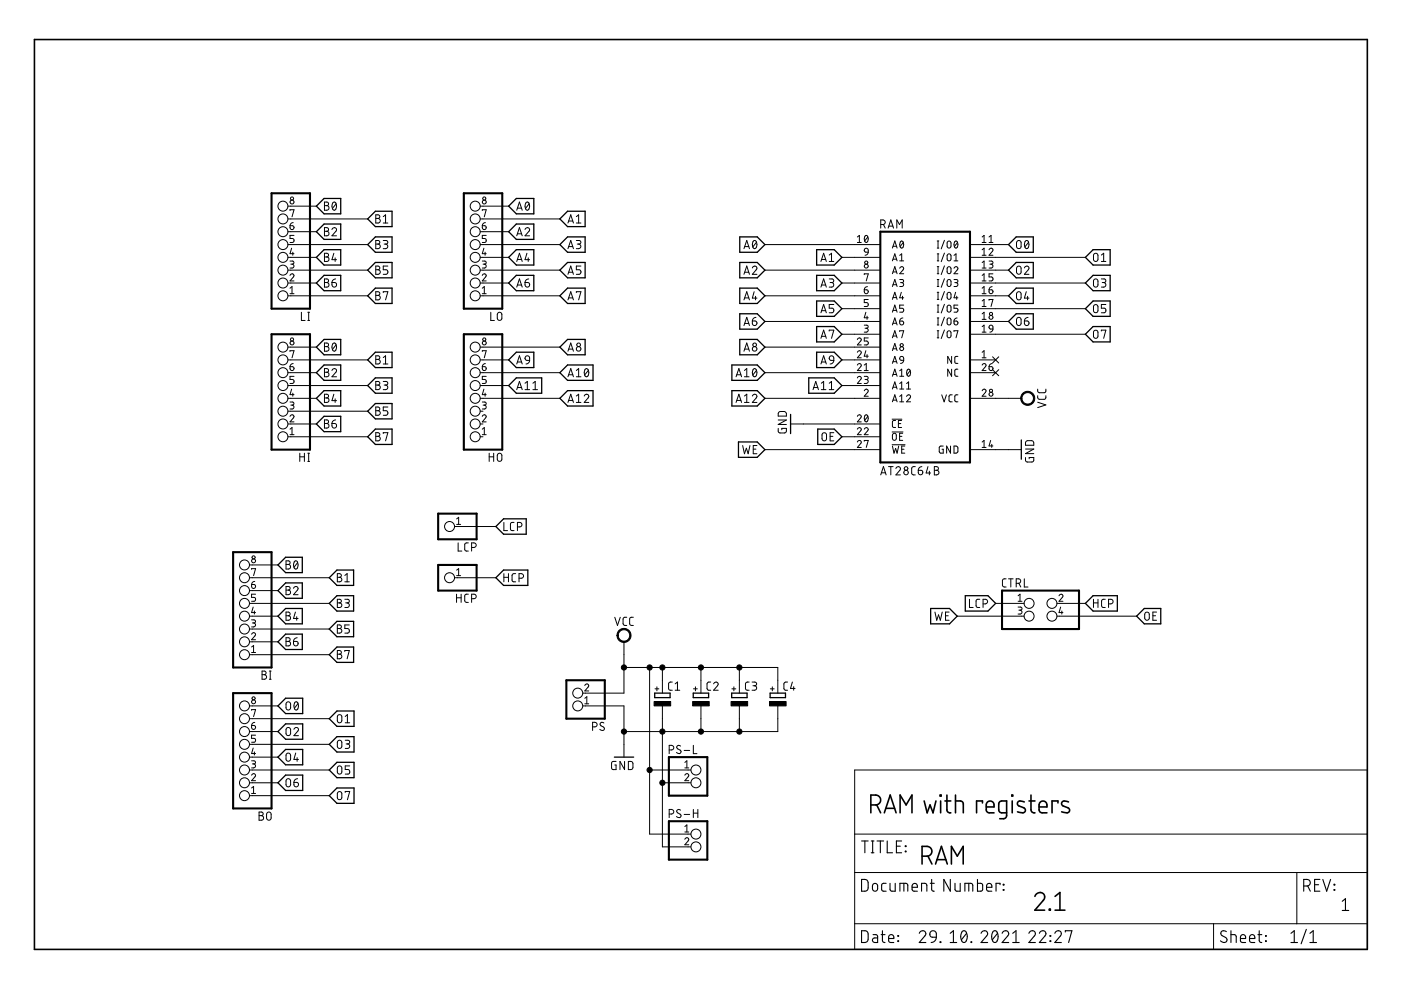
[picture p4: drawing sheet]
<svg xmlns="http://www.w3.org/2000/svg" width="297mm" height="210mm" viewBox="0 0 297 210" stroke-linecap="round" stroke-linejoin="round" font-family="sans-serif">
<g fill="none" stroke="#000" stroke-width=".21">
<path d="M61 57.3h17M61 54.6h6.1M61 51.9h17M61 49.1h6.1M61 46.4h17M61 43.7h6.1M61.5 58.4a.41 .41 0 0 1 .6-.3 .41 .41 0 0 1 .1 .6l-.7 .9h.8M61.5 55.4h.6l.2 .2-.2 .4h-.4M61.5 47.9h.5a.42 .42 0 0 1 .3 .4 .42 .42 0 0 1-.4 .4 .42 .42 0 0 1-.4-.4zM61.5 44.6v-.1h.8l-.4 1.5M61.8 52.6l-.3 1.2h.8M61.9 56a.41 .41 0 0 1 .4 .4 .41 .41 0 0 1-.4 .4h-.4"/>
<path d="M62.1 53.5v.6M62.2 47.2l-.4 .1-.3 .6M62.3 49.9h-.8v.7h.5a.43 .43 0 0 1 .3 .4 .43 .43 0 0 1-.3 .4h-.5M68.8 42.8h.5a.38 .38 0 0 1 .4 .4 .38 .38 0 0 1-.4 .4 .49 .49 0 0 1 .5 .5 .49 .49 0 0 1-.5 .5h-.5zM68.8 48.3h.5a.39 .39 0 0 1 .4 .4 .39 .39 0 0 1-.4 .3 .48 .48 0 0 1 .4 .5 .48 .48 0 0 1-.4 .5h-.5zM68.8 53.7h.5a.39 .39 0 0 1 .4 .4 .39 .39 0 0 1-.4 .4 .48 .48 0 0 1 .5 .5 .48 .48 0 0 1-.5 .4h-.5zM68.8 59.1h.5a.38 .38 0 0 1 .4 .4 .38 .38 0 0 1-.4 .4 .49 .49 0 0 1 .5 .5 .49 .49 0 0 1-.5 .5h-.5zM68.8 59.9h.5M68.8 43.6h.5M68.8 49h.5M68.8 54.5h.5M70.4 48.7a.48 .48 0 0 1 .7-.4 .48 .48 0 0 1 .1 .7l-.8 1h1"/>
<path d="M70.4 59.9h.6a.49 .49 0 0 1 .4 .6 .49 .49 0 0 1-.6 .4 .49 .49 0 0 1-.4-.5zM70.6 42.9l.3-.1a1.02 1.02 0 0 1 0 1.8 1.09 1.09 0 0 1-.3-1.7zM70.8 53.7l-.4 1.4h1M71.1 54.7v.7M71.2 59.1l-.7 .4-.1 .4M71.3 43.2l-.8 1M79.7 56.4h.4a.39 .39 0 0 1 .4 .4 .39 .39 0 0 1-.4 .4 .49 .49 0 0 1 .5 .5 .49 .49 0 0 1-.5 .5h-.4zM79.7 51h.4a.38 .38 0 0 1 .4 .4 .38 .38 0 0 1-.4 .4 .49 .49 0 0 1 .5 .4 .49 .49 0 0 1-.5 .5h-.4zM79.7 45.6h.4a.38 .38 0 0 1 .4 .3 .38 .38 0 0 1-.4 .4 .49 .49 0 0 1 .5 .5 .49 .49 0 0 1-.5 .5h-.4zM79.7 57.2h.4M79.7 51.8h.4M79.7 46.3h.4"/>
<path d="M81.3 51h.5a.38 .38 0 0 1 .4 .4 .38 .38 0 0 1-.4 .4h-.4M81.3 47.3h.9M81.3 45.9l.4-.3v1.7M81.7 51.8a.49 .49 0 0 1 .5 .4 .49 .49 0 0 1-.5 .5h-.4M82.2 56.4h-.9v.8h.5a.49 .49 0 0 1 .4 .5 .49 .49 0 0 1-.4 .5h-.5M101.8 57.3h16.9M101.8 54.6h6M101.8 51.9h16.9M101.8 49.1h6M101.8 46.4h16.9M101.8 43.7h6M102.3 58.4a.41 .41 0 0 1 .5-.3 .41 .41 0 0 1 .2 .6l-.7 .9h.8"/>
<path d="M102.3 55.4h.6l.2 .2-.2 .4h-.5M102.3 47.9h.5a.42 .42 0 0 1 .3 .4 .42 .42 0 0 1-.4 .4 .42 .42 0 0 1-.4-.4zM102.3 44.6v-.1h.8l-.4 1.5M102.6 52.6l-.3 1.2h.8M102.7 56a.41 .41 0 0 1 .4 .4 .41 .41 0 0 1-.4 .4h-.4M102.8 53.5v.6M102.9 47.2l-.4 .1-.2 .6M103.1 49.9h-.8v.7h.5a.44 .44 0 0 1 .3 .4 .44 .44 0 0 1-.3 .4h-.5M109.6 44.6l.5-1.8 .6 1.8M109.6 50l.5-1.7 .6 1.7M109.6 55.4l.5-1.7 .6 1.7M109.7 44.1h.9"/>
<path d="M109.7 49.6h.9M109.7 55h.9M111.3 48.7a.48 .48 0 0 1 .7-.4 .48 .48 0 0 1 .1 .7l-.8 1h1M111.3 59.9h.6a.49 .49 0 0 1 .4 .6 .49 .49 0 0 1-.5 .4 .49 .49 0 0 1-.5-.5zM111.5 42.9l.3-.1a1.02 1.02 0 0 1 0 1.8 1.09 1.09 0 0 1-.3-1.7zM111.7 53.7l-.4 1.4h1M112 54.7v.7M112.1 59.1l-.5 .2-.3 .6M112.2 43.2l-.8 1M120.4 58.2l.6-1.8 .6 1.8M120.4 52.7l.6-1.7 .6 1.7M120.4 47.3l.6-1.7 .6 1.7"/>
<path d="M120.6 52.3h.8M120.6 57.7h.8M120.6 46.9h.8M122.2 51h.6a.38 .38 0 0 1 .4 .4 .38 .38 0 0 1-.4 .4h-.4M122.2 45.9l.5-.3v1.7M122.2 47.3h1M122.7 51.8a.49 .49 0 0 1 .5 .4 .49 .49 0 0 1-.5 .5h-.5M123.2 56.4h-1v.8h.6a.49 .49 0 0 1 .4 .5 .49 .49 0 0 1-.4 .5h-.6M157.7 52.7l.6-1.7 .6 1.7M157.7 58.2l.6-1.8 .6 1.8M157.9 52.3h.8M157.9 57.7h.8"/>
<path d="M159.5 56.8a.48 .48 0 0 1 .7-.4 .48 .48 0 0 1 .1 .8l-.8 1h1M159.7 51.1l.3-.1a1.02 1.02 0 0 1 0 1.7 1.11 1.11 0 0 1-.3-1.6zM160.4 51.4l-.8 .9M162.2 57.3h24.4M162.2 51.9h24.4M174.1 55.4l.5-1.7 .6 1.7M174.2 55h.9M175.8 59.1h.6a.38 .38 0 0 1 .4 .4 .38 .38 0 0 1-.4 .4h-.4M175.8 54.1l.5-.4v1.7M175.8 55.4h1M176.3 59.9a.49 .49 0 0 1 .5 .5 .49 .49 0 0 1-.5 .5h-.5M178.5 54.6h8.1"/>
<path d="M181.8 50.2l.4-.3v1.5M181.8 51.4h.8M183.2 58.2v-.1h.9l-.4 1.5M183.4 52.7l.3-.1 .3 .1 .1 .8-.8-.1-.1-.4zM183.4 50l.3-.1a.88 .88 0 0 1 0 1.5 .96 .96 0 0 1-.3-1.4zM184 50.2l-.7 .9M184.1 53.5l-.3 .5-.4 .1M186.7 47.6h.5a.49 .49 0 0 0 .5-.5 .49 .49 0 0 0-.5-.5h-.5v1.8M187.3 47.6l.4 .8M188.3 48.4l.6-1.8 .5 1.8M188.4 47.9h.9M189.2 58l.5-1.5 .5 1.5"/>
<path d="M189.2 55.3l.5-1.5 .5 1.5M189.2 52.6l.5-1.5 .5 1.5M189.3 57.7h.8M189.3 54.9h.8M189.3 52.2h.8M190.1 48.4v-1.8l.6 1 .6-1v1.8M190.8 59.3h.6l.2 .2-.2 .4h-.5M190.8 56.9a.41 .41 0 0 1 .5-.3 .41 .41 0 0 1 .2 .6l-.7 .8h.8M190.8 54.1l.4-.3v1.5M190.8 55.3h.8M190.9 51.2l.3-.1a.88 .88 0 0 1 0 1.5 .95 .95 0 0 1-.3-1.4zM191.2 59.9a.41 .41 0 0 1 .4 .4 .41 .41 0 0 1-.4 .4h-.4"/>
<path d="M191.5 51.4l-.7 .9M198.7 59.3h.4M198.7 58h.4M198.7 55.3h.4M198.7 52.6h.4M198.7 51.1h.4M198.7 53.8h.4M198.7 56.5h.4M198.9 51.1v1.5M198.9 53.8v1.5M198.9 56.5v1.5M198.9 59.3v1.4"/>
<path d="M200.2 50.9l-.6 1.9M200.2 53.7l-.6 1.8M200.2 56.4l-.6 1.8M200.2 59.1l-.6 1.8M200.9 51.2l.3-.1 .3 .1 .1 1a.41 .41 0 0 1-.4 .4 .41 .41 0 0 1-.4-.4zM200.9 54l.3-.2 .3 .2 .1 .9a.41 .41 0 0 1-.4 .4 .41 .41 0 0 1-.4-.4zM200.9 56.7l.3-.2 .3 .2 .1 .9a.41 .41 0 0 1-.4 .4 .41 .41 0 0 1-.4-.4zM200.9 59.4h.6l.1 .9a.41 .41 0 0 1-.4 .4 .41 .41 0 0 1-.4-.4zM202.3 56.9a.41 .41 0 0 1 .5-.3 .41 .41 0 0 1 .2 .6l-.7 .8h.8M202.3 59.3h.6l.2 .2-.2 .4h-.5M202.3 55.3h.8M202.3 54.1l.4-.3v1.5"/>
<path d="M202.5 51.2l.2-.1a.9 .9 0 0 1 0 1.5 .91 .91 0 0 1-.2-1.4zM202.7 59.9a.41 .41 0 0 1 .4 .4 .41 .41 0 0 1-.4 .4h-.4M203 51.4l-.6 .9M205.7 57.3h8.1M205.7 54.6h24.4M205.7 51.9h8.1M208.2 51.4h.9M208.2 50.2l.4-.3v1.5M208.2 53l.4-.4v1.5M208.2 55.7l.4-.3v1.4M208.2 58.4l.4-.3v1.5M208.2 54.1h.9"/>
<path d="M208.2 56.8h.9M208.2 59.6h.9M209.7 53a.41 .41 0 0 1 .6-.3 .41 .41 0 0 1 .1 .6l-.7 .8h.8M209.7 55.4h.6l.2 .2-.2 .4h-.4M209.7 51.4h.8M209.7 50.2l.4-.3v1.5M210.1 56a.41 .41 0 0 1 .4 .4 .41 .41 0 0 1-.4 .4h-.4M210.5 58.1h-.8v.6h.5a.44 .44 0 0 1 .3 .4 .44 .44 0 0 1-.3 .5h-.5M215.6 51.2l.3-.2 .5 .2 .1 1a.49 .49 0 0 1-.5 .5 .49 .49 0 0 1-.5-.5zM215.6 56.6l.3-.2 .5 .2 .1 1.1a.49 .49 0 0 1-.5 .5 .49 .49 0 0 1-.5-.5zM217.2 56.8a.48 .48 0 0 1 .7-.4 .48 .48 0 0 1 .1 .8l-.8 1h1M217.4 51.1l.3-.1a1.02 1.02 0 0 1 0 1.7 1.09 1.09 0 0 1-.3-1.6z"/>
<path d="M218.1 51.4l-.8 .9M231.9 59.3l.3-.2 .5 .2 .1 1.1a.48 .48 0 0 1-.5 .5 .48 .48 0 0 1-.5-.5zM231.9 53.9l.3-.2 .5 .2 .1 1a.48 .48 0 0 1-.5 .5 .48 .48 0 0 1-.5-.5zM233.5 59.1h.6a.38 .38 0 0 1 .4 .4 .38 .38 0 0 1-.4 .4h-.4M233.5 55.4h1M233.5 54.1l.5-.4v1.7M234 59.9a.49 .49 0 0 1 .5 .5 .49 .49 0 0 1-.5 .5h-.5M61 79h6.1M61 62.7h17M61 60h6.1M61 76.3h17M61 73.6h6.1"/>
<path d="M61.5 77.7h.5a.42 .42 0 0 1 .3 .5 .42 .42 0 0 1-.4 .4 .42 .42 0 0 1-.4-.4zM61.5 62.3h.8M61.5 74.5v-.1h.8l-.4 1.5M61.5 61.1l.4-.3v1.5M62.2 77.1l-.4 .1-.3 .5M62.3 79.8h-.8v.7h.5a.43 .43 0 0 1 .3 .4 .43 .43 0 0 1-.3 .4h-.5M63.9 66.2v1.7h.8M65.3 66.2h.3M65.3 67.9h.3M65.4 66.2v1.7M68.8 72.7h.5a.38 .38 0 0 1 .4 .4 .38 .38 0 0 1-.4 .4 .49 .49 0 0 1 .5 .5 .49 .49 0 0 1-.5 .5h-.5zM68.8 78.1h.5a.39 .39 0 0 1 .4 .4 .39 .39 0 0 1-.4 .4 .48 .48 0 0 1 .4 .5 .48 .48 0 0 1-.4 .5h-.5z"/>
<path d="M68.8 73.5h.5M68.8 78.9h.5M70.4 78.5a.48 .48 0 0 1 .7-.3 .48 .48 0 0 1 .1 .7l-.8 1h1M70.6 72.8l.3-.1a1.02 1.02 0 0 1 0 1.8 1.09 1.09 0 0 1-.3-1.7zM71.3 73.1l-.8 1M79.7 75.4h.4a.38 .38 0 0 1 .4 .4 .38 .38 0 0 1-.4 .4 .49 .49 0 0 1 .5 .5 .49 .49 0 0 1-.5 .5h-.4zM79.7 61.8h.4a.39 .39 0 0 1 .4 .4 .39 .39 0 0 1-.4 .4 .48 .48 0 0 1 .5 .5 .48 .48 0 0 1-.5 .5h-.4zM79.7 76.2h.4M79.7 62.6h.4M81.3 62v-.2h.9l-.5 1.8M81.3 75.8l.4-.4v1.8M81.3 77.2h.9"/>
<path d="M101.8 79h16.9M101.8 62.7h16.9M101.8 60h6M101.8 76.3h6M101.8 73.6h16.9M102.3 77.7h.5a.42 .42 0 0 1 .3 .5 .42 .42 0 0 1-.4 .4 .42 .42 0 0 1-.4-.4zM102.3 62.3h.8M102.3 61.1l.4-.3v1.5M102.3 74.5v-.1h.8l-.4 1.5M102.9 77.1l-.4 .1-.2 .5M103.1 79.8h-.8v.7h.5a.44 .44 0 0 1 .3 .4 .44 .44 0 0 1-.3 .4h-.5M104.1 66.2v1.7h.7"/>
<path d="M105.6 66.4l.2-.2 .5 .2 .1 1.1a.49 .49 0 0 1-.5 .4 .49 .49 0 0 1-.5-.4zM109.6 77.2l.5-1.8 .6 1.8M109.6 60.9l.5-1.8 .6 1.8M109.7 60.4h.9M109.7 76.8h.9M111.4 75.6l.3-.2 .5 .2 .1 .8-.9-.1-.1-.3zM112.3 76.4l-.2 .5-.6 .3M120.4 63.6l.6-1.8 .6 1.8M120.4 79.9l.6-1.8 .6 1.8M120.4 74.5l.6-1.8 .6 1.8M120.6 63.2h.8M120.6 79.5h.8"/>
<path d="M120.6 74h.8M122.2 62v-.2h1l-.5 1.8M122.2 78.5l.5-.4v1.8M122.2 79.9h1M124.1 78.3l.3-.2a1.02 1.02 0 0 1 0 1.8 1.08 1.08 0 0 1-.3-1.6zM124.7 78.5l-.7 1M156.1 79.9l.6-1.8 .5 1.8M156.2 79.5h.9M157.7 63.6l.6-1.8 .6 1.8M157.7 74.5l.6-1.8 .6 1.8M157.7 69l.6-1.7 .6 1.7M157.8 78.5l.5-.4v1.8"/>
<path d="M157.8 79.9h1M157.9 63.2h.8M157.9 74h.8M157.9 68.6h.8M159.5 68.1h.6a.49 .49 0 0 1 .4 .5 .49 .49 0 0 1-.5 .4 .49 .49 0 0 1-.5-.5zM159.7 78.3l.3-.2a1.02 1.02 0 0 1 0 1.8 1.08 1.08 0 0 1-.3-1.6zM159.9 61.8l-.4 1.4h1M160.2 62.8v.8M160.3 67.3l-.6 .3-.2 .5M160.4 78.5l-.8 1M162.2 79h24.4M162.2 68.2h24.4"/>
<path d="M162.2 62.7h24.4M162.2 73.6h24.4M174.1 66.3l.5-1.7 .6 1.7M174.1 60.9l.5-1.8 .6 1.8M174.1 71.7l.5-1.7 .6 1.7M174.1 77.2l.5-1.8 .6 1.8M174.2 65.9h.9M174.2 60.4h.9M174.2 71.3h.9M174.2 76.8h.9M175.8 70.2v-.2h1l-.5 1.7M175.9 75.6l.3-.2 .5 .2 .1 .8-.9-.1-.1-.3z"/>
<path d="M176.8 64.6h-1v.7h.6a.5 .5 0 0 1 .4 .5 .5 .5 0 0 1-.4 .5h-.6M176.8 76.4l-.2 .5-.6 .3M178.5 70.9h8.1M178.5 65.4h8.1M178.5 60h8.1M178.5 76.3h8.1M181.8 77.4a.41 .41 0 0 1 .6-.3 .41 .41 0 0 1 .1 .6l-.7 .9h.8M181.8 74.7a.41 .41 0 0 1 .6-.3 .41 .41 0 0 1 .1 .6l-.7 .9h.8M181.8 72a.41 .41 0 0 1 .5-.3 .41 .41 0 0 1 .2 .6l-.7 .8h.8M183.2 68.9l.7 .1 .2 .2-.2 .4h-.5M183.2 61.4h.5a.42 .42 0 0 1 .4 .5 .42 .42 0 0 1-.5 .4 .42 .42 0 0 1-.4-.5zM183.2 79.8h.7l.2 .3-.2 .3-.5 .1"/>
<path d="M183.2 78.6h.9M183.2 77.4l.5-.3v1.5M183.6 66.2l-.4 1.2h.9M183.6 74.4l-.4 1.1h.9M183.7 69.6a.41 .41 0 0 1 .4 .4 .41 .41 0 0 1-.4 .4h-.5M183.8 67v.7M183.8 75.2v.7M183.9 60.8l-.5 .2-.2 .4M184.1 63.5h-.9v.7h.5a.42 .42 0 0 1 .4 .4 .42 .42 0 0 1-.4 .4h-.5M184.1 71.6h-.9v.7h.5a.42 .42 0 0 1 .4 .4 .42 .42 0 0 1-.4 .4h-.5M189.2 71.6l.5-1.5 .5 1.5M189.2 68.9l.5-1.5 .5 1.5"/>
<path d="M189.2 66.2l.5-1.5 .5 1.5M189.2 63.5l.5-1.5 .5 1.5M189.2 60.7l.5-1.4 .5 1.4M189.2 79.8l.5-1.5 .5 1.5M189.2 77l.5-1.4 .5 1.4M189.2 74.3l.5-1.5 .5 1.5M189.3 71.2h.8M189.3 68.5h.8M189.3 65.8h.8M189.3 63.1h.8M189.3 60.4h.8M189.3 79.4h.8"/>
<path d="M189.3 76.7h.8M189.3 74h.8M190.8 68.1h.5a.42 .42 0 0 1 .3 .4 .42 .42 0 0 1-.4 .4 .42 .42 0 0 1-.4-.4zM190.8 79.8h.8M190.8 78.6l.4-.3v1.5M190.8 70.3v-.2h.8l-.4 1.5M190.9 75.7h.6l.1 .7-.7-.1-.1-.3zM191.1 62l-.3 1.1h.8M191.3 62.8v.7M191.4 67.4l-.4 .1-.2 .6M191.6 64.7h-.8v.7h.5a.42 .42 0 0 1 .3 .4 .42 .42 0 0 1-.3 .4h-.5M191.6 76.4l-.3 .5-.4 .1"/>
<path d="M192.4 78.4l.2-.1a.88 .88 0 0 1 0 1.5 .96 .96 0 0 1-.2-1.4zM193 78.6l-.7 .8M198.7 70.1h.4M198.7 66.2h.4M198.7 64.7h.4M198.7 63.5h.4M198.7 60.7h.4M198.7 62h.4M198.7 68.9h.4M198.7 67.4h.4M198.7 71.6h.4M198.9 62v1.5"/>
<path d="M198.9 64.7v1.5M198.9 67.4v1.5M198.9 70.1v1.5M200.2 61.8l-.6 1.8M200.2 64.5l-.6 1.9M200.2 67.2l-.6 1.9M200.2 70l-.6 1.8M200.9 62.1l.3-.1 .3 .1 .1 1a.41 .41 0 0 1-.4 .4 .41 .41 0 0 1-.4-.4zM200.9 64.8l.3-.1 .3 .1 .1 1a.41 .41 0 0 1-.4 .4 .41 .41 0 0 1-.4-.4zM200.9 67.5h.6l.1 1a.41 .41 0 0 1-.4 .4 .41 .41 0 0 1-.4-.4zM200.9 70.3l.3-.2 .3 .2 .1 .9a.41 .41 0 0 1-.4 .4 .41 .41 0 0 1-.4-.4zM201.8 75.6v1.4l-.9-1.4v1.4"/>
<path d="M201.8 78.3v1.5l-.9-1.5v1.5M202.3 68.1h.5a.42 .42 0 0 1 .3 .4 .42 .42 0 0 1-.4 .4 .42 .42 0 0 1-.4-.4zM202.3 70.3v-.2h.8l-.4 1.5M202.6 62l-.3 1.1h.8M202.8 62.8v.7M202.9 67.4l-.4 .1-.2 .6M203.1 78.3h-.5l-.2 .3 .1 1 .1 .2h.5M203.1 64.7h-.8v.7h.5a.42 .42 0 0 1 .3 .4 .42 .42 0 0 1-.3 .4h-.5M203.1 75.6h-.5l-.2 .3 .1 1 .1 .1h.5M205.7 79h5.4M205.7 70.9h24.4M205.7 68.2h8.1"/>
<path d="M205.7 65.4h24.4M205.7 62.7h8.1M205.7 60h24.4M205.7 76.3h5.4M208.2 77.4a.41 .41 0 0 1 .6-.3 .41 .41 0 0 1 .1 .6l-.7 .9h.9M208.2 70.4h.9M208.2 65h.9M208.2 61.1l.4-.3v1.5M208.2 63.8l.4-.3v1.5M208.2 66.5l.4-.3v1.5M208.2 69.3l.4-.4v1.5M208.2 74.7l.4-.3v1.5"/>
<path d="M208.2 62.3h.9M208.2 67.7h.9M208.2 75.9h.9M209.7 77.7h.5a.42 .42 0 0 1 .3 .5 .42 .42 0 0 1-.4 .4 .42 .42 0 0 1-.4-.4zM209.7 61.4h.5a.42 .42 0 0 1 .3 .5 .42 .42 0 0 1-.4 .4 .42 .42 0 0 1-.4-.5zM209.7 63.7v-.2h.8l-.4 1.5M209.8 69h.6l.1 .8-.7-.1-.1-.4zM210.4 77.1l-.6 .3-.1 .3M210.4 60.8l-.6 .2-.1 .4M210.4 78.4l1.4 1.3M210.4 75.6l1.4 1.4M210.5 69.8l-.1 .3-.5 .3"/>
<path d="M211.8 78.4l-1.4 1.3M211.8 75.6l-1.4 1.4M215.6 62l.3-.2 .5 .2 .1 1.1a.49 .49 0 0 1-.5 .5 .49 .49 0 0 1-.5-.5zM215.6 67.5l.3-.2 .5 .2 .1 1a.49 .49 0 0 1-.5 .5 .49 .49 0 0 1-.5-.5zM217.2 68.1h.6a.49 .49 0 0 1 .4 .5 .49 .49 0 0 1-.5 .4 .49 .49 0 0 1-.5-.5zM217.6 61.8l-.4 1.4h1M217.9 62.8v.8M218 67.3l-.7 .3-.1 .5M231.9 64.7l.3-.1 .5 .1 .1 1.1a.48 .48 0 0 1-.5 .5 .48 .48 0 0 1-.5-.5zM231.9 70.2l.3-.2 .5 .2 .1 1.1a.48 .48 0 0 1-.5 .4 .48 .48 0 0 1-.5-.4zM233.5 70.2v-.2h1l-.5 1.7M234.5 64.6h-1v.7h.6a.5 .5 0 0 1 .4 .5 .5 .5 0 0 1-.4 .5h-.6"/>
<path d="M61 84.5h6.1M61 89.9h6.1M61 92.6h17M61 81.7h17M61 87.2h17M61.5 88.3a.41 .41 0 0 1 .6-.3 .41 .41 0 0 1 .1 .6l-.7 .9h.8M61.5 85.2l.6 .1 .2 .2-.2 .4h-.4M61.5 92.2h.8M61.5 91l.4-.3v1.5M61.8 82.5l-.3 1.2h.8M61.9 85.9a.41 .41 0 0 1 .4 .4 .41 .41 0 0 1-.4 .4h-.4M62.1 83.4v.6"/>
<path d="M63.6 96.9h.9M63.6 96.1v1.7M64.5 96.1v1.7M65.3 96.1h.3M65.3 97.8h.3M65.4 96.1v1.7M68.8 83.6h.5a.39 .39 0 0 1 .4 .4 .39 .39 0 0 1-.4 .4 .48 .48 0 0 1 .5 .4 .48 .48 0 0 1-.5 .5h-.5zM68.8 89h.5a.38 .38 0 0 1 .4 .4 .38 .38 0 0 1-.4 .4 .49 .49 0 0 1 .5 .5 .49 .49 0 0 1-.5 .5h-.5zM68.8 89.8h.5M68.8 84.4h.5M70.4 89.8h.6a.49 .49 0 0 1 .4 .5 .49 .49 0 0 1-.6 .5 .49 .49 0 0 1-.4-.5zM70.8 83.6l-.4 1.3h1"/>
<path d="M71.1 84.6v.7M71.2 89l-.7 .3-.1 .5M79.7 86.3h.4a.39 .39 0 0 1 .4 .4 .39 .39 0 0 1-.4 .4 .49 .49 0 0 1 .5 .5 .49 .49 0 0 1-.5 .5h-.4zM79.7 80.9h.4a.38 .38 0 0 1 .4 .4 .38 .38 0 0 1-.4 .3 .49 .49 0 0 1 .5 .5 .49 .49 0 0 1-.5 .5h-.4zM79.7 91.7h.4a.39 .39 0 0 1 .4 .4 .39 .39 0 0 1-.4 .4 .48 .48 0 0 1 .5 .5 .48 .48 0 0 1-.5 .5h-.4zM79.7 92.5h.4M79.7 87.1h.4M79.7 81.6h.4M81.3 80.9h.5a.38 .38 0 0 1 .4 .4 .38 .38 0 0 1-.4 .3h-.4M81.3 91.9v-.2h.9l-.5 1.8M81.7 81.6a.49 .49 0 0 1 .5 .5 .49 .49 0 0 1-.5 .5h-.4M82.2 86.3h-.9v.8h.5a.49 .49 0 0 1 .4 .5 .49 .49 0 0 1-.4 .5h-.5"/>
<path d="M101.8 84.5h16.9M101.8 89.9h.6M101.8 92.6h.6M101.8 81.7h6M101.8 87.2h.6M102.3 88.3a.41 .41 0 0 1 .5-.3 .41 .41 0 0 1 .2 .6l-.7 .9h.8M102.3 85.2l.6 .1 .2 .2-.2 .4h-.5M102.3 92.2h.8M102.3 91l.4-.3v1.5M102.6 82.5l-.3 1.2h.8M102.7 85.9a.41 .41 0 0 1 .4 .4 .41 .41 0 0 1-.4 .4h-.4M102.8 83.4v.6"/>
<path d="M103.7 96.1v1.7M103.7 96.9h1M104.7 96.1v1.7M105.6 96.3l.2-.2 .5 .2 .1 1a.49 .49 0 0 1-.5 .5 .49 .49 0 0 1-.5-.5zM109.6 82.6l.5-1.7 .6 1.7M109.7 82.2h.9M111.3 81.3l.5-.4v1.7M111.3 82.6h1M113 82.6h1M113 81.3l.5-.4v1.7M120.4 85.3l.6-1.7 .6 1.7M120.6 84.9h.8"/>
<path d="M122.2 84l.5-.4v1.7M122.2 85.3h1M123.9 84a.48 .48 0 0 1 .6-.4 .48 .48 0 0 1 .2 .8l-.8 .9h.9M156.1 85.3l.6-1.7 .5 1.7M156.2 84.9h.9M157.5 94.5l.3 1.7 .4-1.2 .4 1.2 .4-1.7M157.8 85.3h1M157.8 84l.5-.4v1.7M159.5 84a.48 .48 0 0 1 .7-.4 .48 .48 0 0 1 .1 .8l-.8 .9h1M159.7 95.2h.6M160.5 94.5h-.8v1.7h.8M162.2 84.5h24.4"/>
<path d="M162.2 95.3h24.4M165 90.8v.7l.2 .3h1.1l.3-.1 .1-.9h-.9v.3M165 89h1.7l-1.7 1h1.7M165.2 87.4l1.2-.1 .3 .3v.6h-1.7v-.6zM167.6 89.9h19M172.4 82.6l.6-1.7 .5 1.7M172.5 82.2h.9M174.1 82.6h1M174.1 81.3l.5-.4v1.7M174.4 91.9l.3-.1 .4 .1 .1 1.1a.48 .48 0 0 1-.4 .5 .48 .48 0 0 1-.5-.5zM175.8 81.3l.5-.4v1.7M175.8 82.6h1"/>
<path d="M176 92.5h.6M176.8 91.7h-.8v1.8h.8M178.5 92.6h8.1M178.5 81.7h8.1M181.8 88.3a.41 .41 0 0 1 .5-.3 .41 .41 0 0 1 .2 .6l-.7 .9h.8M181.8 91a.41 .41 0 0 1 .6-.3 .41 .41 0 0 1 .1 .6l-.7 .9h.8M181.8 80.1a.41 .41 0 0 1 .5-.3 .41 .41 0 0 1 .2 .7l-.7 .8h.8M181.8 93.7a.41 .41 0 0 1 .5-.3 .41 .41 0 0 1 .2 .6l-.7 .9h.8M183.2 82.8a.41 .41 0 0 1 .6-.3 .41 .41 0 0 1 .2 .7l-.8 .8h.9M183.2 91a.41 .41 0 0 1 .6-.3 .41 .41 0 0 1 .2 .6l-.8 .9h.9M183.2 93.6v-.2h.9l-.4 1.5M183.4 88.1l.3-.2a.88 .88 0 0 1 0 1.6 .96 .96 0 0 1-.3-1.4z"/>
<path d="M183.7 80.5a.42 .42 0 0 1 .4 .4 .42 .42 0 0 1-.4 .4h-.5M184 88.3l-.7 .8M188.4 98.9h1M188.9 98.9v1.8M189.1 88.9h2.1M189.1 91.6h2.4M189.1 94.3h2.8M189.2 85.2l.5-1.5 .5 1.5M189.2 82.5l.5-1.5 .5 1.5M189.2 94.6l.3 1.5 .4-1 .3 1 .3-1.5M189.3 92l.3-.1 .3 .1 .1 .9a.41 .41 0 0 1-.4 .5 .41 .41 0 0 1-.4-.5zM189.3 84.8h.8"/>
<path d="M189.3 82.1h.8M189.9 89.2h-.5l-.2 .3v.9l.2 .2h.5M189.9 99.3a.48 .48 0 0 1 .7-.3 .48 .48 0 0 1 .2 .7l-.9 1h1M190.5 89.8h.5M190.7 92.5h.5M190.8 84.1l.4-.4v1.5M190.8 81.3l.4-.3v1.5M190.8 85.2h.8M190.8 82.5h.8M191.2 89.2h-.7v1.4h.7M191.2 95.2h.5M191.4 91.9h-.7v1.5h.7"/>
<path d="M191.8 94.6h-.6v1.5h.6M192.2 84.1a.41 .41 0 0 1 .6-.4 .41 .41 0 0 1 .1 .7l-.7 .8h.9M192.2 82.5h.9M192.2 81.3l.4-.3v1.5M194.1 98.9l-.6 .1-.2 .3v1.1l.2 .2 .6 .1M194.7 99.7h.6a.48 .48 0 0 1 .3 .5 .48 .48 0 0 1-.4 .5 .48 .48 0 0 1-.5-.5zM195.5 98.9l-.7 .4-.1 .4M196.7 98.9l-.3 1.4h.9M197 99.9v.8M198.1 98.9h.5a.39 .39 0 0 1 .4 .4 .39 .39 0 0 1-.4 .4 .49 .49 0 0 1 .5 .5 .49 .49 0 0 1-.5 .5h-.5zM198.1 99.7h.5M199.7 83.7l.5 1.5 .5-1.5"/>
<path d="M200 94.6h-.5l-.3 .2-.1 .9 .2 .4h.7v-.9h-.3M201.5 94.6v1.5l-.8-1.5v1.5M201.9 83.7h-.5l-.2 .4v.9l.2 .2h.5M202.3 94.6h.5l.3 .2v1l-.3 .2-.5 .1zM203.1 83.7h-.5l-.2 .4 .1 .9 .1 .2h.5M205.7 84.5h10.8M205.7 95.3h10.8M208.2 82.8a.41 .41 0 0 1 .6-.3 .41 .41 0 0 1 .1 .7l-.7 .8h.9M208.2 93.7l.4-.3v1.5M208.2 94.9h.9M210 93.4l-.3 1.2h.8M210.3 94.2v.7"/>
<path d="M217.4 97v.6l.3 .3h1.2l.2-.2 .1-.7h-1v.3M217.4 95.2h1.8l-1.8 1h1.8M217.5 93.6l.4-.2 .9 .1 .3 .3 .1 .6h-1.8zM220 83.9v.5l.4 .3 1.1-.1 .2-.2v-.5M220 82.5v.5l.4 .3 1.1-.1 .2-.2v-.5M220 85.3l1.7 .6-1.7 .5M52.9 119.8h6M60.6 118.9h.5a.38 .38 0 0 1 .4 .4 .38 .38 0 0 1-.4 .4 .49 .49 0 0 1 .5 .5 .49 .49 0 0 1-.5 .4h-.5zM60.6 119.7h.5M62.5 119l.2-.1a1.02 1.02 0 0 1 0 1.7 1.09 1.09 0 0 1-.2-1.6zM63.1 119.3l-.8 1M96.4 111.6h8.7"/>
<path d="M96.8 110l.4-.3v1.5M96.8 111.2h.9M97.1 115.1v1.7h.8M99.3 115.1h-.5l-.3 .4 .1 1.1 .2 .2h.5M100 116.1h.5a.49 .49 0 0 0 .5-.5 .49 .49 0 0 0-.5-.5h-.5v1.7M106.8 110.8v1.7h.8M109 110.8h-.5l-.3 .3v1.2l.3 .2h.5M109.7 111.7h.5a.48 .48 0 0 0 .5-.5 .48 .48 0 0 0-.5-.4h-.5v1.7M186.7 100.7l.6-1.8 .6 1.8M186.9 100.2h.8M52.9 122.5h16.9M52.9 127.9h16.9"/>
<path d="M52.9 130.6h6M52.9 138.8h16.9M52.9 136.1h6M52.9 133.4h16.9M52.9 125.2h6M53.3 134.5a.41 .41 0 0 1 .6-.3 .41 .41 0 0 1 .2 .6l-.8 .8h.9M53.3 131.4l.7 .1 .2 .2-.2 .4h-.5M53.3 123.9h.5a.42 .42 0 0 1 .4 .5 .42 .42 0 0 1-.5 .4 .42 .42 0 0 1-.4-.4zM53.3 137.2l.5-.3v1.4M53.3 120.7v-.1h.9l-.4 1.4M53.3 138.3h.9M53.7 128.7l-.4 1.2h.9"/>
<path d="M53.8 132.1a.42 .42 0 0 1 .4 .4 .42 .42 0 0 1-.4 .4h-.5M53.9 129.5v.7M54 123.3l-.4 .1-.3 .5M54.2 126h-.9v.7h.5a.42 .42 0 0 1 .4 .4 .42 .42 0 0 1-.4 .4h-.5M60.6 124.4h.5a.38 .38 0 0 1 .4 .3 .38 .38 0 0 1-.4 .4 .49 .49 0 0 1 .5 .5 .49 .49 0 0 1-.5 .5h-.5zM60.6 129.8h.5a.39 .39 0 0 1 .4 .4 .39 .39 0 0 1-.4 .4 .48 .48 0 0 1 .5 .4 .48 .48 0 0 1-.5 .5h-.5zM60.6 135.2h.5a.39 .39 0 0 1 .4 .4 .39 .39 0 0 1-.4 .4 .48 .48 0 0 1 .5 .5 .48 .48 0 0 1-.5 .4h-.5zM60.6 125.1h.5M60.6 130.6h.5M60.6 136h.5M62.2 124.7a.48 .48 0 0 1 .7-.3 .48 .48 0 0 1 .2 .7l-.9 1h1M62.2 136h.6a.49 .49 0 0 1 .4 .5 .49 .49 0 0 1-.5 .5 .49 .49 0 0 1-.5-.5z"/>
<path d="M62.6 129.8l-.4 1.3h1M62.9 130.7v.8M63 135.2l-.5 .2-.3 .6M71.5 132.5h.5a.38 .38 0 0 1 .4 .4 .38 .38 0 0 1-.4 .4 .49 .49 0 0 1 .5 .5 .49 .49 0 0 1-.5 .4h-.5zM71.5 127.1h.5a.38 .38 0 0 1 .4 .3 .38 .38 0 0 1-.4 .4 .49 .49 0 0 1 .5 .5 .49 .49 0 0 1-.5 .5h-.5zM71.5 121.6h.5a.39 .39 0 0 1 .4 .4 .39 .39 0 0 1-.4 .4 .48 .48 0 0 1 .5 .5 .48 .48 0 0 1-.5 .5h-.5zM71.5 137.9h.5a.39 .39 0 0 1 .4 .4 .39 .39 0 0 1-.4 .4 .49 .49 0 0 1 .5 .5 .49 .49 0 0 1-.5 .5h-.5zM71.5 133.3h.5M71.5 127.8h.5M71.5 122.4h.5M71.5 138.7h.5M73.1 127.1h.6a.38 .38 0 0 1 .4 .3 .38 .38 0 0 1-.4 .4h-.4"/>
<path d="M73.1 138.1v-.2h1l-.5 1.8M73.1 123.4h1M73.1 122l.5-.4v1.8M73.6 127.8a.49 .49 0 0 1 .5 .5 .49 .49 0 0 1-.5 .5h-.5M74.1 132.5h-1v.8h.6a.5 .5 0 0 1 .4 .5 .5 .5 0 0 1-.4 .4h-.6M96.4 122.5h8.7M96.8 126v1.7M96.8 126.7h1M96.8 120.9l.4-.3v1.4M96.8 122h.9M97.8 126v1.7M99.3 126h-.5l-.3 .4 .1 1.1 .2 .2h.5"/>
<path d="M100 126.9h.5a.48 .48 0 0 0 .5-.4 .48 .48 0 0 0-.5-.5h-.5v1.7M106.8 122.4h1M106.8 121.6v1.8M107.8 121.6v1.8M109.3 121.6l-.5 .1-.2 .3v1.1l.2 .2 .5 .1M110 122.6h.5a.49 .49 0 0 0 .5-.5 .49 .49 0 0 0-.5-.5h-.5v1.8M130.3 130.9l.6 1.7 .6-1.7M132.3 136.1v10.9h-8.8M132.9 130.9h-.5l-.3 .4v1.1l.3 .2h.5M134.3 130.9h-.6l-.2 .4v1.1l.2 .2h.6M198.2 129.8l.4 1.7 .4-1.1 .4 1.1 .4-1.7M200.5 130.6h.5"/>
<path d="M201.2 129.8h-.7v1.7h.7M202.9 130.6h14.2M205.5 127.1v1.7h.8M207.7 127.1h-.5l-.3 .3 .1 1.2 .2 .2h.5M208.4 128h.5a.49 .49 0 0 0 .5-.4 .49 .49 0 0 0-.5-.5h-.5v1.7M211.1 127.9h6M213.3 122.7h-.5l-.3 .4 .1 1.1 .2 .2 .5 .1M213.8 122.7h1M214.3 122.7v1.8M215.5 123.7h.4a.48 .48 0 0 0 .5-.5 .48 .48 0 0 0-.5-.5h-.4v1.8M215.9 128.7h.6l.2 .3-.2 .3-.5 .1M215.9 126.3l.4-.3v1.5"/>
<path d="M215.9 127.5h.8M216 123.7l.4 .8M216.3 129.4a.41 .41 0 0 1 .4 .4 .41 .41 0 0 1-.4 .4h-.4M217.2 122.7v1.8h.8M224.1 127.9h6M224.1 130.6h16.9M224.5 126.3a.41 .41 0 0 1 .6-.3 .41 .41 0 0 1 .1 .7l-.7 .8h.9M224.9 128.7l-.4 1.2h.9M225.1 129.5v.7M231.8 127.8h1M231.8 127.1v1.7M232.8 127.1v1.7"/>
<path d="M234.3 127.1h-.5l-.2 .3v1.2l.2 .2h.5M235 128h.5a.49 .49 0 0 0 .5-.4 .49 .49 0 0 0-.5-.5h-.5v1.7M242.8 129.9l.3-.1 .5 .1 .1 1.1a.49 .49 0 0 1-.5 .5 .49 .49 0 0 1-.5-.5zM244.4 130.6h.6M245.2 129.8h-.8v1.7h.8M52.9 157.8h16.9M52.9 155.1h6M52.9 152.4h16.9M52.9 149.7h6M53.3 153.8h.5a.42 .42 0 0 1 .4 .5 .42 .42 0 0 1-.5 .3 .42 .42 0 0 1-.4-.4zM53.3 150.6v-.1h.9l-.4 1.4M53.7 158.6l-.4 1.2h.9"/>
<path d="M53.9 159.4v.7M54 153.2l-.4 .1-.3 .5M54.2 155.9h-.9v.6h.5a.42 .42 0 0 1 .4 .5 .42 .42 0 0 1-.4 .4h-.5M55.6 142.3h.4a.38 .38 0 0 1 .4 .4 .38 .38 0 0 1-.4 .3 .49 .49 0 0 1 .5 .5 .49 .49 0 0 1-.5 .5h-.4zM55.6 143h.4M57.1 144h.4M57.1 142.3h.4M57.3 142.3v1.7M60.7 149l.3-.2 .5 .2 .1 1.1a.49 .49 0 0 1-.5 .4 .49 .49 0 0 1-.5-.4zM60.7 154.4l.3-.2 .5 .2 .1 1.1a.49 .49 0 0 1-.5 .5 .49 .49 0 0 1-.5-.5zM60.9 159.7h.5l.2 .3v.9a.49 .49 0 0 1-.5 .5 .49 .49 0 0 1-.5-.5l.1-.9zM62.3 154.6a.48 .48 0 0 1 .7-.4 .48 .48 0 0 1 .1 .8l-.8 1h1"/>
<path d="M62.5 148.9l.3-.1a1.02 1.02 0 0 1 0 1.7 1.11 1.11 0 0 1-.3-1.6zM62.7 159.7l-.4 1.3h1M63.2 149.2l-.8 1M71.6 157.1l.3-.1 .5 .1 .1 1.1a.48 .48 0 0 1-.5 .5 .48 .48 0 0 1-.5-.5zM71.6 151.7l.3-.2 .5 .2 .1 1.1a.48 .48 0 0 1-.5 .5 .48 .48 0 0 1-.5-.5zM73.2 157h.6a.39 .39 0 0 1 .3 .3 .39 .39 0 0 1-.3 .4h-.4M73.2 151.9l.5-.4v1.7M73.2 153.2h.9M73.7 157.7a.48 .48 0 0 1 .5 .5 .48 .48 0 0 1-.5 .5h-.5M123.5 149.7h8.8v10.8M124 145.4a.41 .41 0 0 1 .6-.4 .41 .41 0 0 1 .1 .7l-.7 .8h.8M124 148.1l.4-.4v1.5"/>
<path d="M124 149.2h.8M125.6 154.1h.5a.49 .49 0 0 0 .5-.5 .49 .49 0 0 0-.5-.5h-.5v1.8M128 153.3l-.2-.1a.41 .41 0 0 0-.5 .1 .41 .41 0 0 0 .1 .6l.6 .3a.44 .44 0 0 1 0 .6 .44 .44 0 0 1-.7 0l-.1-.2M132.3 141.5h32.6v5.5M137.7 141.5v35.3h8.8M138.9 146h.8M139.3 145.6v.9M140.4 141.5v5.5M140.4 149.7v29.9h6.1M141.9 159h.5a.49 .49 0 0 0 .5-.5 .49 .49 0 0 0-.5-.5h-.5v1.8M142.5 144.6l-.5 .1-.2 .3v1.1l.2 .2h.5M143.2 146.3h.9"/>
<path d="M143.2 145l.4-.4v1.7M144.3 158.2l-.2-.1a.41 .41 0 0 0-.6 .1 .41 .41 0 0 0 .2 .6l.5 .2a.44 .44 0 0 1 .1 .7 .44 .44 0 0 1-.7 0l-.2-.2M145.1 159.1h1.1M147 158v1.8h.8M147 146h.8M147.4 145.6v.9M148.6 141.5v5.5M148.6 149.7v5.4M150.7 144.6l-.6 .1-.2 .3v1.1l.2 .2h.6M151.3 145a.48 .48 0 0 1 .7-.4 .48 .48 0 0 1 .1 .8l-.8 .9h1M155.2 146h.8M155.6 145.6v.9"/>
<path d="M156.8 141.5v5.5M156.8 149.7v5.4M158.8 144.6l-.5 .1-.2 .3v1.1l.2 .2h.5M159.4 144.6h.6a.39 .39 0 0 1 .4 .4 .39 .39 0 0 1-.4 .4h-.4M159.9 145.4a.48 .48 0 0 1 .5 .5 .48 .48 0 0 1-.5 .4h-.5M163.3 146h.8M163.7 145.6v.9M164.9 149.7v5.4h-32.6M167 144.6l-.5 .1-.3 .3v1.1l.3 .2h.5M168 144.6l-.4 1.4h1M168.3 145.6v.7M52.9 163.3h16.9"/>
<path d="M52.9 168.7h16.9M52.9 166h6M52.9 160.5h6M53.3 164.4a.41 .41 0 0 1 .6-.4 .41 .41 0 0 1 .2 .7l-.8 .8h.9M53.3 161.3l.7 .1 .2 .2-.2 .3-.5 .1M53.3 167.1l.5-.3v1.4M53.3 168.2h.9M53.8 162a.42 .42 0 0 1 .4 .4 .42 .42 0 0 1-.4 .4h-.5M54.9 172.2h.5a.38 .38 0 0 1 .4 .4 .38 .38 0 0 1-.4 .3 .49 .49 0 0 1 .5 .5 .49 .49 0 0 1-.5 .5h-.5zM54.9 172.9h.5M56.6 172.3l.3-.1 .5 .1 .1 1.1a.49 .49 0 0 1-.5 .5 .49 .49 0 0 1-.5-.5zM60.7 165.3l.3-.2 .5 .2 .1 1a.49 .49 0 0 1-.5 .5 .49 .49 0 0 1-.5-.5z"/>
<path d="M62.3 165.9h.6a.48 .48 0 0 1 .4 .5 .48 .48 0 0 1-.5 .4 .48 .48 0 0 1-.5-.5zM63 160.6v.8M63.1 165.1l-.6 .3-.2 .5M71.6 162.6l.3-.2 .5 .2 .1 1a.48 .48 0 0 1-.5 .5 .48 .48 0 0 1-.5-.5zM71.6 168l.3-.2 .5 .2 .1 1.1a.48 .48 0 0 1-.5 .5 .48 .48 0 0 1-.5-.5zM73.2 168v-.2h.9l-.4 1.8M74.1 162.4h-.9v.8h.6a.5 .5 0 0 1 .4 .4 .5 .5 0 0 1-.4 .5h-.6M130.6 161.4l-.7 .1-.2 .2v1.2l.2 .3h.7v-1h-.3M132.4 161.4v1.8l-1-1.8v1.8M133.2 161.4l.7 .1 .3 .3v1l-.3 .4h-.7zM137.7 163.3h8.8M140.4 166h6.1"/>
<path d="M141.9 172.6h.5a.49 .49 0 0 0 .5-.5 .49 .49 0 0 0-.5-.5h-.5v1.8M144.3 171.8l-.4-.2-.4 .4 .1 .3 .6 .3a.44 .44 0 0 1 .1 .7 .44 .44 0 0 1-.7-.1l-.2-.1M145.1 172.7h1.1M145.2 164.4a.41 .41 0 0 1 .6-.3 .41 .41 0 0 1 .1 .6l-.7 .8h.8M145.2 177.9a.41 .41 0 0 1 .6-.3 .41 .41 0 0 1 .1 .7l-.7 .8h.8M145.2 162.8h.8M145.2 161.6l.4-.3v1.5M145.2 175.2l.4-.3v1.5M145.2 176.4h.8M147 171.6v1.8M147 172.4h1M148 171.6v1.8"/>
<path d="M181.2 163.3h108.7v38h-108.7zM181.2 176.8h108.7M181.2 185h108.7M181.2 195.9h108.7M257.3 195.9v5.4M275 185v10.9"/>
<circle cx="60" cy="49.1" r="1.06"/>
<circle cx="60" cy="54.6" r="1.06"/>
<circle cx="60" cy="46.4" r="1.06"/>
<circle cx="60" cy="51.9" r="1.06"/>
<circle cx="60" cy="57.3" r="1.06"/>
<circle cx="60" cy="43.7" r="1.06"/>
<circle cx="61.9" cy="42.1" r=".34"/>
<circle cx="61.9" cy="42.8" r=".42"/>
<circle cx="100.8" cy="49.1" r="1.06"/>
<circle cx="100.8" cy="54.6" r="1.06"/>
<circle cx="100.8" cy="46.4" r="1.06"/>
<circle cx="100.8" cy="57.3" r="1.06"/>
<circle cx="100.8" cy="51.9" r="1.06"/>
<circle cx="100.8" cy="43.7" r="1.06"/>
<circle cx="102.7" cy="42.1" r=".33"/>
<circle cx="102.7" cy="42.8" r=".41"/>
<circle cx="183.7" cy="55.7" r=".34"/>
<circle cx="183.7" cy="56.4" r=".42"/>
<circle cx="60" cy="79" r="1.06"/>
<circle cx="60" cy="60" r="1.06"/>
<circle cx="60" cy="76.3" r="1.06"/>
<circle cx="60" cy="73.6" r="1.06"/>
<circle cx="60" cy="62.7" r="1.06"/>
<circle cx="61.9" cy="72" r=".34"/>
<circle cx="61.9" cy="72.7" r=".42"/>
<circle cx="100.8" cy="76.3" r="1.06"/>
<circle cx="100.8" cy="60" r="1.06"/>
<circle cx="100.8" cy="73.6" r="1.06"/>
<circle cx="100.8" cy="62.7" r="1.06"/>
<circle cx="100.8" cy="79" r="1.06"/>
<circle cx="102.7" cy="72" r=".33"/>
<circle cx="102.7" cy="72.7" r=".41"/>
<circle cx="122.7" cy="73.1" r=".39"/>
<circle cx="122.7" cy="74" r=".49"/>
<circle cx="160" cy="73.1" r=".39"/>
<circle cx="160" cy="74" r=".49"/>
<circle cx="191.2" cy="73.9" r=".42"/>
<circle cx="191.2" cy="73.2" r=".33"/>
<circle cx="210.1" cy="67.3" r=".41"/>
<circle cx="210.1" cy="66.5" r=".33"/>
<circle cx="60" cy="84.5" r="1.06"/>
<circle cx="60" cy="81.7" r="1.06"/>
<circle cx="60" cy="87.2" r="1.06"/>
<circle cx="60" cy="92.6" r="1.06"/>
<circle cx="60" cy="89.9" r="1.06"/>
<circle cx="100.8" cy="84.5" r="1.06"/>
<circle cx="100.8" cy="81.7" r="1.06"/>
<circle cx="100.8" cy="87.2" r="1.06"/>
<circle cx="100.8" cy="89.9" r="1.06"/>
<circle cx="100.8" cy="92.6" r="1.06"/>
<circle cx="192.1" cy="99.3" r=".39"/>
<circle cx="210.1" cy="83.6" r=".41"/>
<circle cx="210.1" cy="82.8" r=".33"/>
<circle cx="51.8" cy="119.8" r="1.06"/>
<circle cx="53.8" cy="118.9" r=".42"/>
<circle cx="53.8" cy="118.2" r=".33"/>
<circle cx="95.3" cy="111.6" r="1.06"/>
<circle cx="192.1" cy="100.2" r=".48"/>
<circle cx="51.8" cy="122.5" r="1.06"/>
<circle cx="51.8" cy="136.1" r="1.06"/>
<circle cx="51.8" cy="133.4" r="1.06"/>
<circle cx="51.8" cy="138.8" r="1.06"/>
<circle cx="51.8" cy="125.2" r="1.06"/>
<circle cx="51.8" cy="130.6" r="1.06"/>
<circle cx="51.8" cy="127.9" r="1.06"/>
<circle cx="95.3" cy="122.5" r="1.06"/>
<circle cx="218.2" cy="130.6" r="1.06"/>
<circle cx="218.2" cy="127.9" r="1.06"/>
<circle cx="223" cy="130.6" r="1.06"/>
<circle cx="223" cy="127.9" r="1.06"/>
<circle cx="51.8" cy="152.4" r="1.06"/>
<circle cx="51.8" cy="155.1" r="1.06"/>
<circle cx="51.8" cy="149.7" r="1.06"/>
<circle cx="51.8" cy="157.8" r="1.06"/>
<circle cx="53.8" cy="148.8" r=".42"/>
<circle cx="53.8" cy="148.1" r=".33"/>
<circle cx="122.5" cy="147" r="1.06"/>
<circle cx="122.5" cy="149.7" r="1.06"/>
<circle cx="51.8" cy="168.7" r="1.06"/>
<circle cx="51.8" cy="160.5" r="1.06"/>
<circle cx="51.8" cy="166" r="1.06"/>
<circle cx="51.8" cy="163.3" r="1.06"/>
<circle cx="147.6" cy="179.6" r="1.06"/>
<circle cx="147.6" cy="176.8" r="1.06"/>
<circle cx="147.6" cy="163.3" r="1.06"/>
<circle cx="147.6" cy="166" r="1.06"/>
</g>
<g fill="none" stroke="#000" stroke-width=".28">
<path d="M68.7 42.1h3.5v3.2h-3.5l-1.6-1.6zM68.7 47.5h3.5v3.3h-3.5l-1.6-1.7zM68.7 52.9h3.5v3.3h-3.5l-1.6-1.6zM68.7 58.4h3.5v3.2h-3.5l-1.6-1.6zM78 57.3l1.6-1.7h3.5v3.3h-3.5zM79.6 50.2h3.5v3.3h-3.5l-1.6-1.6zM79.6 44.8h3.5v3.2h-3.5l-1.6-1.6zM107.8 43.7l1.7-1.6h3.7v3.2h-3.7zM107.8 49.1l1.7-1.6h3.7v3.3h-3.7zM107.8 54.6l1.7-1.7h3.7v3.3h-3.7zM118.7 51.9l1.6-1.7h3.8v3.3h-3.8zM118.7 57.3l1.6-1.7h3.8v3.3h-3.8z"/>
<path d="M118.7 46.4l1.6-1.6h3.8v3.2h-3.8zM156.8 50.2h3.7l1.7 1.7-1.7 1.6h-3.7zM156.8 55.6h3.7l1.7 1.7-1.7 1.6h-3.7zM173.1 52.9h3.8l1.6 1.7-1.6 1.6h-3.8zM173.1 58.4h3.8l1.6 1.6-1.6 1.6h-3.8zM213.8 51.9l1.7-1.7h3.6v3.3h-3.6zM213.8 57.3l1.7-1.7h3.6v3.3h-3.6zM230.1 54.6l1.7-1.7h3.6v3.3h-3.6zM68.7 77.4h3.5v3.2h-3.5l-1.6-1.6zM68.7 72h3.5v3.2h-3.5l-1.6-1.6zM78 62.7l1.6-1.6h3.5v3.2h-3.5zM79.6 74.7h3.5v3.2h-3.5l-1.6-1.6z"/>
<path d="M107.8 60l1.7-1.6h3.7v3.2h-3.7zM107.8 76.3l1.7-1.6h3.7v3.2h-3.7zM118.7 62.7l1.6-1.6h3.8v3.2h-3.8zM118.7 73.6l1.6-1.6h3.8v3.2h-3.8zM118.7 79l1.6-1.6h5.4v3.2h-5.4zM155.2 77.4h5.3l1.7 1.6-1.7 1.6h-5.3zM156.8 61.1h3.7l1.7 1.6-1.7 1.6h-3.7zM156.8 66.5h3.7l1.7 1.7-1.7 1.6h-3.7zM156.8 72h3.7l1.7 1.6-1.7 1.6h-3.7zM173.1 63.8h3.8l1.6 1.6-1.6 1.7h-3.8zM173.1 69.2h3.8l1.6 1.7-1.6 1.6h-3.8zM173.1 74.7h3.8l1.6 1.6-1.6 1.6h-3.8z"/>
<path d="M213.8 62.7l1.7-1.6h3.6v3.2h-3.6zM213.8 68.2l1.7-1.7h3.6v3.3h-3.6zM230.1 65.4l1.7-1.6h3.6v3.3h-3.6zM230.1 60l1.7-1.6h3.6v3.2h-3.6zM230.1 70.9l1.7-1.7h3.6v3.3h-3.6zM67.1 89.9l1.6-1.6h3.5v3.2h-3.5zM68.7 82.8h3.5v3.3h-3.5l-1.6-1.6zM78 87.2l1.6-1.6h3.5v3.2h-3.5zM78 92.6l1.6-1.6h3.5v3.2h-3.5zM79.6 80.1h3.5v3.3h-3.5l-1.6-1.7zM107.8 81.7l1.7-1.6h5.4v3.3h-5.4zM118.7 84.5l1.6-1.7h5.4v3.3h-5.4z"/>
<path d="M155.2 82.8h5.3l1.7 1.7-1.7 1.6h-5.3zM156.6 93.7h3.9l1.7 1.6-1.7 1.7h-3.9zM167.6 87.9v4M171.5 80.1h5.4l1.6 1.6-1.6 1.7h-5.4zM173.4 91h3.5l1.6 1.6-1.6 1.6h-3.5zM216.5 93.3v4.1M60.6 118.2h3.5v3.2h-3.5l-1.7-1.6zM105.1 111.6l1.7-1.6h4.8v3.3h-4.8zM58.9 125.2l1.7-1.6h3.5v3.3h-3.5zM58.9 136.1l1.7-1.6h3.5v3.2h-3.5zM60.6 129h3.5v3.3h-3.5l-1.7-1.7zM69.8 133.4l1.6-1.7h3.6v3.3h-3.6z"/>
<path d="M69.8 127.9l1.6-1.6h3.6v3.3h-3.6zM69.8 122.5l1.6-1.6h3.6v3.2h-3.6zM69.8 138.8l1.6-1.6h3.6v3.2h-3.6zM106.8 120.9h5.1v3.2h-5.1l-1.7-1.6zM197.3 129h4l1.6 1.6-1.6 1.7h-4zM204.7 126.3h4.8l1.6 1.6-1.6 1.7h-4.8zM230.1 127.9l1.7-1.6h5.1v3.3h-5.1zM242.6 129h3.5v3.3h-3.5l-1.6-1.7zM58.9 155.1l1.7-1.6h3.6v3.2h-3.6zM60.6 148h3.6v3.3h-3.6l-1.7-1.6zM69.8 157.8l1.6-1.6h3.7v3.2h-3.7zM71.4 150.7h3.7v3.3h-3.7l-1.6-1.6z"/>
<path d="M138.8 147h3.3v.9h-3.3zM147 147h3.2v.9h-3.2zM155.1 147h3.3v.9h-3.3zM163.3 147h3.2v.9h-3.2zM58.9 166l1.7-1.7h3.6v3.3h-3.6zM58.9 160.5l1.7-1.6h3.6v3.3h-3.6zM69.8 168.7l1.6-1.6h3.7v3.2h-3.7zM69.8 163.3l1.6-1.7h3.7v3.3h-3.7zM130.3 160.5h4"/>
</g>
<g fill="none" stroke="#000" stroke-width=".23">
<path d="M182.7 178.3h1.4M183.4 178.3v2.5M184.7 178.3h.6M185 178.3v2.5M185.9 178.3h1.4M186.6 178.3v2.5M188.1 178.3v2.5h1.1M190.1 179.4h.8M191.2 178.3h-1.1v2.5h1.1M191.9 179.3l.2 .2zM182.7 197.3l.9 .1 .3 .2 .2 .4-.2 1.5a1.21 1.21 0 0 1-1.2 .3zM182.7 186.5a1.21 1.21 0 0 1 1.2 .3l.2 .4-.2 1.5-.3 .2-.9 .1z"/>
<path d="M184.7 180.8h.6M185.1 198.2h.7l.3 .2v1.4h-.6a.49 .49 0 0 1-.5-.5 .49 .49 0 0 1 .5-.4h.6M185.1 187.5l.5-.2a.99 .99 0 0 1 .2 1.6h-.5l-.3-.3zM186.8 198.2h.8M187.1 197.3v2.1l.1 .3 .4 .1M187.9 187.3h-.7l-.3 .4 .1 1.1 .9 .2M188.4 199h1.1a.58 .58 0 0 0-.4-.8 .58 .58 0 0 0-.7 .5l.1 1 1 .1M188.7 187.3v1.4l.4 .3h.7v-1.7M190.4 198.4l.1 .1zM190.4 199.5l.1 .1zM190.8 189v-1.7l1.5 .1 .2 1.6M191.6 187.3v1.7"/>
<path d="M191.9 180.5l.2 .1zM193.4 188.1h1.1a.59 .59 0 0 0-.4-.8 .59 .59 0 0 0-.7 .6l.1 .9 1 .2M194.9 197.9a.68 .68 0 0 1 1-.5 .68 .68 0 0 1 .2 1l-1.2 1.4h1.4M195.4 189v-1.7l1 .1 .1 1.6M197.2 187.3h.9M197.3 197.6a.69 .69 0 0 1 .7-.2 .69 .69 0 0 1 .5 .6v.7h-.8a.66 .66 0 0 1-.4-1.1zM197.5 186.5v2.2l.3 .2 .3 .1M198.5 198.7l-.3 .8-.8 .3M199.3 199.7l.2 .1zM201.5 199.8h1.3M201.5 197.9l.6-.6v2.5M201.5 186.5v2.5l-1.4-2.5v2.5"/>
<path d="M202.5 187.3v1.4l.4 .3h.7v-1.7M204.1 197.4l.3-.1a1.52 1.52 0 0 1 .4 2.3 .56 .56 0 0 1-.7 .2 .56 .56 0 0 1-.3-.6l-.1-.9zM204.6 189v-1.7l1.5 .1 .1 1.6M204.9 197.9l-1.1 1.4M205.4 187.3v1.7M205.9 199.7l.1 .1zM207.2 186.5v2.5l.9-.1 .2-.2v-1.1l-.4-.3h-.7M208 197.9a.68 .68 0 0 1 1-.5 .68 .68 0 0 1 .2 1l-1.2 1.4h1.4M209.2 188.1h1.1a.59 .59 0 0 0-.4-.8 .59 .59 0 0 0-.7 .6l.1 .9 1 .2M210.6 197.4a.7 .7 0 0 1 .8 .1 .7 .7 0 0 1 .2 .8 1.1 1.1 0 0 1-.8 1.5 1.78 1.78 0 0 1-.2-2.4zM211.5 197.9l-1.1 1.4M212 187.6v-.3h-.8v1.7"/>
<path d="M212.5 197.9a.68 .68 0 0 1 .9-.5 .68 .68 0 0 1 .3 1l-1.2 1.4h1.4M212.7 188.6l.2 .1zM212.7 187.5l.2 .1zM214.7 199.8h1.4M214.7 197.9l.7-.6v2.5M218.1 197.9a.68 .68 0 0 1 1-.5 .68 .68 0 0 1 .2 1l-1.2 1.4h1.4M220.4 197.9a.68 .68 0 0 1 .9-.5 .68 .68 0 0 1 .3 1l-1.2 1.4h1.4M222.6 199.5l.2 .1zM222.6 198.4l.2 .1zM223.6 197.9a.68 .68 0 0 1 1-.5 .68 .68 0 0 1 .2 1l-1.2 1.4h1.4M225.9 197.6v-.3h1.4l-.7 2.5M260 197.5a.63 .63 0 0 0-.9-.1 .63 .63 0 0 0 0 1l.8 .4a.6 .6 0 0 1 .1 .8 .6 .6 0 0 1-.9 .1l-.3-.2"/>
<path d="M261 198.2l1 .1 .1 1.5M261 197.3v2.5M263 199h1.1a.58 .58 0 0 0-.4-.8 .58 .58 0 0 0-.7 .5l.1 1 1 .1M264.9 199h1.1a.59 .59 0 0 0-.4-.8 .59 .59 0 0 0-.7 .5l.1 1 1 .1M266.7 198.2h.8M267 197.3v2.1l.1 .3 .4 .1M268.3 199.5l.2 .1zM268.3 198.4l.2 .1zM273.7 199.8h1.4M273.7 197.9l.7-.6v2.5M276.4 187.9a1.21 1.21 0 0 0 1.3-.3l.1-.4-.1-.4a1.21 1.21 0 0 0-1.3-.3v2.5M277 197l-1.1 3.1"/>
<path d="M277.3 187.9l.5 1.1M277.7 199.8h1.4M277.7 197.9l.7-.6v2.5M278.7 187.6h.9M279.8 186.5h-1.1v2.5h1.1M280.5 186.5l.8 2.5 .8-2.5M282.9 187.5l.1 .1zM282.9 188.6l.1 .1zM284.6 191.1l.7-.6v2.5M284.6 193h1.4"/>
</g>
<g fill="none" stroke="#000" stroke-width=".34">
<path d="M7.3 8.4h282.6v192.9h-282.6zM184.6 170.7a1.88 1.88 0 0 0 1.8-.4 1.04 1.04 0 0 0 .2-1.1 1.04 1.04 0 0 0-.9-.6h-1.1v3.7M185.9 170.7l.8 1.6M187.5 172.3l1.2-3.7 1.3 3.7M187.8 171.4h1.9M190.8 172.3v-3.7l1.3 2.1 1.3-2.1v3.7M195.9 169.8l.7 2.5 .6-1.6 .6 1.6 .6-2.5M199.3 168.6h.2v.2h-.2zM199.4 169.8v2.5M200.3 169.8h1.3M200.8 168.6v3.3l.2 .3 .6 .1M202.6 169.8h1l.5 .3 .1 2.2"/>
<path d="M202.6 168.6v3.7M208.3 170.2v-.4h-1.2v2.5M209.1 171.1h1.7a.87 .87 0 0 0-.6-1.2 .87 .87 0 0 0-1.1 .8l.1 1.4 .5 .2h1.1M213.4 172.3h-1.2l-.4-.4v-1.6l.2-.4 1.4-.1v3.2l-.1 .3-.3 .2-1 .1M214.5 168.6h.2v.2h-.2zM214.6 169.8v2.5M217.2 170l-.6-.1a.57 .57 0 0 0-.8 .2 .57 .57 0 0 0 .2 .8l1.1 .4a.55 .55 0 0 1 .3 .6 .55 .55 0 0 1-.5 .4l-1.2-.2M218.2 169.8h1.2M218.6 168.6v3.3l.2 .3 .6 .1M220.3 171.1h1.7a.88 .88 0 0 0-.6-1.2 .88 .88 0 0 0-1.1 .8v1l.3 .5 1.4 .1M224.3 170.2v-.4h-1.2v2.5M226.5 170l-.6-.1a.57 .57 0 0 0-.8 .2 .57 .57 0 0 0 .3 .8l1 .4a.55 .55 0 0 1 .4 .6 .55 .55 0 0 1-.5 .4l-1.2-.2"/>
<path d="M195.5 181.5a1.82 1.82 0 0 0 1.8-.3 1.04 1.04 0 0 0 .2-1.1 1.04 1.04 0 0 0-.9-.6h-1.1v3.7M196.7 181.5l.9 1.7M198.4 183.2l1.2-3.7 1.3 3.7M198.7 182.3h1.8M201.7 183.2v-3.7l1.3 2 1.2-2v3.7M219.4 190.1a1.03 1.03 0 0 1 1.5-.8 1.03 1.03 0 0 1 .3 1.6l-1.8 2.1h2.1M222.5 192.8h.2v.2h-.2zM223.7 193h2.1M223.7 190.1l1-.9v3.8"/>
</g>
<g fill="none" stroke="#000" stroke-width=".44">
<path d="M57.6 41h8.1v24.4h-8.1zM98.3 41h8.2v24.4h-8.2zM186.6 49.1h19.1v48.9h-19.1zM57.6 70.9h8.1v24.4h-8.1zM98.3 70.9h8.2v24.4h-8.2zM49.4 117.1h8.2v24.4h-8.2zM92.9 108.9h8.1v5.4h-8.1zM92.9 119.8h8.1v5.4h-8.1zM212.4 125.2h16.4v8.2h-16.4zM49.4 147h8.2v24.4h-8.2zM120.1 144.2h8.1v8.2h-8.1zM141.8 160.5h8.2v8.2h-8.2z"/>
<path d="M141.8 174.1h8.2v8.2h-8.2z"/>
</g>
<path d="M138.7 148.7h3.5v1h-3.5zM146.9 148.7h3.5v1h-3.5zM155 148.7h3.5v1h-3.5zM163.2 148.7h3.5v1h-3.5z" fill="#000" stroke="#000" stroke-width=".21"/>
<g fill="#000" stroke="#000" stroke-width=".21">
<path d="M216.8 83.5a1.5 1.5 0 0 1 2.4 .1 1.5 1.5 0 0 1-.9 2.3 1.5 1.5 0 0 1-1.9-1.4h.3a1.22 1.22 0 0 1 1.7-1.2 1.22 1.22 0 0 1 .3 2.1 1.22 1.22 0 0 1-2-.6v-.3h-.3z" fill-rule="evenodd"/>
<path d="M131.2 133.7a1.5 1.5 0 0 1 2.4 .2 1.5 1.5 0 0 1-.9 2.2 1.5 1.5 0 0 1-1.9-1.4h.3a1.22 1.22 0 0 1 1.8-1 1.22 1.22 0 0 1 .1 2.1 1.22 1.22 0 0 1-1.9-.8v-.3h-.3z" fill-rule="evenodd"/>
<circle cx="132.3" cy="155.1" r=".55"/>
<circle cx="132.3" cy="141.5" r=".55"/>
<circle cx="137.7" cy="141.5" r=".55"/>
<circle cx="140.4" cy="141.5" r=".55"/>
<circle cx="140.4" cy="155.1" r=".55"/>
<circle cx="148.6" cy="155.1" r=".55"/>
<circle cx="148.6" cy="141.5" r=".55"/>
<circle cx="156.8" cy="155.1" r=".55"/>
<circle cx="156.8" cy="141.5" r=".55"/>
<circle cx="137.7" cy="163.3" r=".55"/>
<circle cx="140.4" cy="166" r=".55"/>
</g>
</svg>
